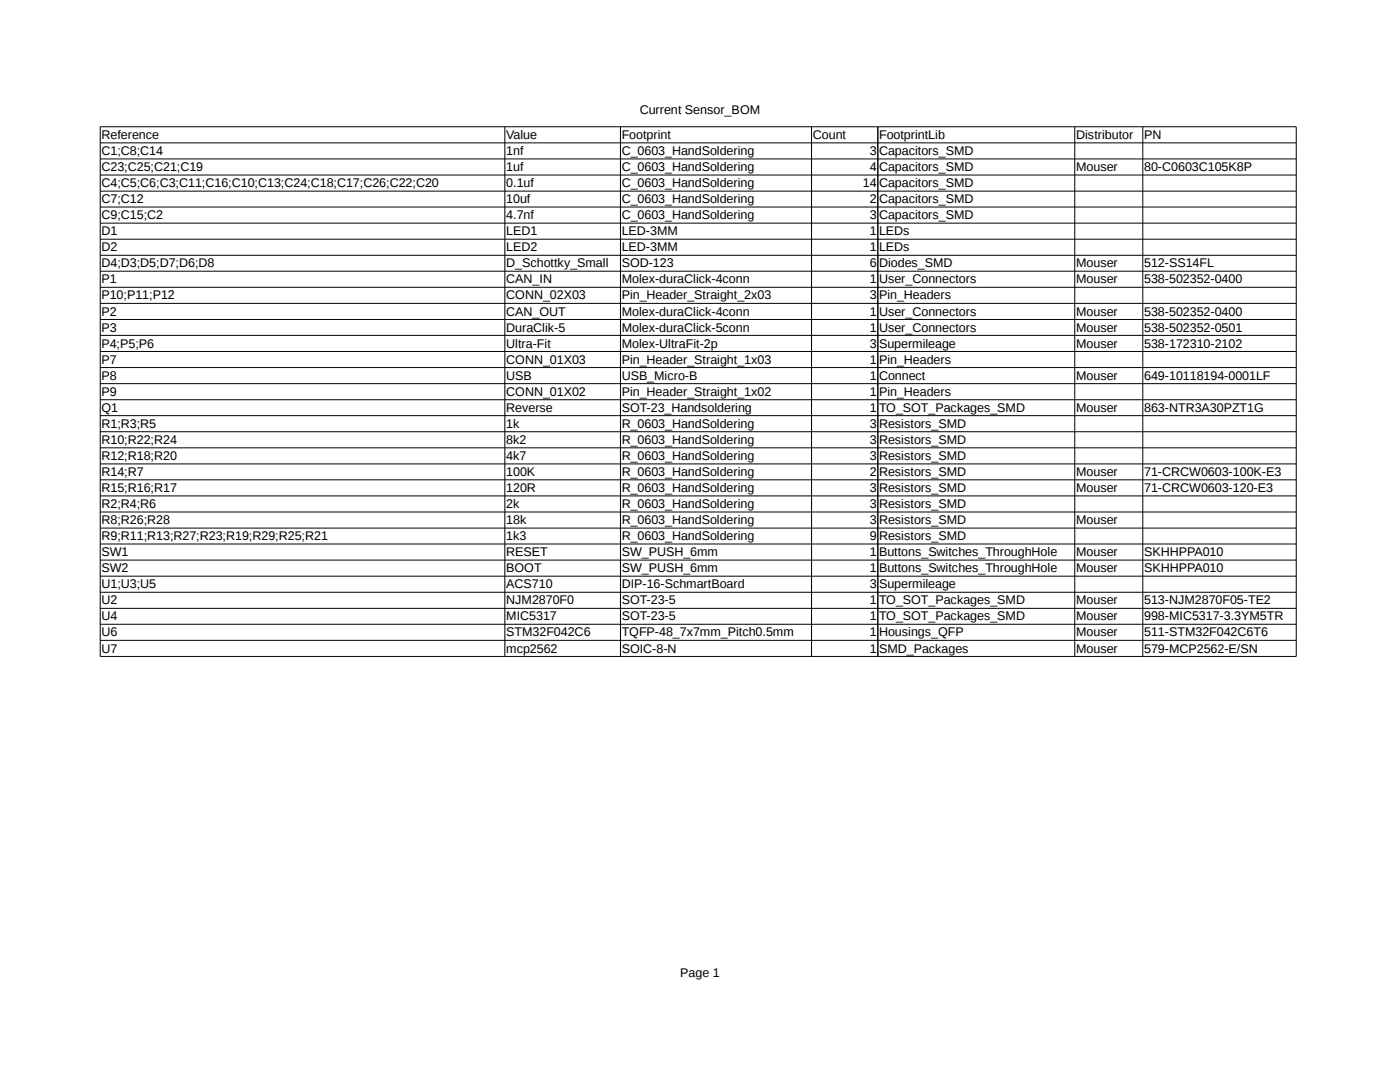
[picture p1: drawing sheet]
<svg xmlns="http://www.w3.org/2000/svg" width="279mm" height="216mm" viewBox="0 0 279 216" stroke-linecap="round" stroke-linejoin="round" font-family="sans-serif">
<defs><g id="words">
<g font-size="2.5">
<text x="127.7" y="22.6">Current Sensor_BOM</text>
<text x="20.2" y="27.7">Reference</text>
<text x="101" y="27.7">Value</text>
<text x="124.1" y="27.7">Footprint</text>
<text x="162.2" y="27.7">Count</text>
<text x="175.4" y="27.7">FootprintLib</text>
<text x="214.8" y="27.7">Distributor</text>
<text x="228.4" y="27.7">PN</text>
<text x="20.2" y="30.9">C1;C8;C14</text>
<text x="20.2" y="34.1">C23;C25;C21;C19</text>
<text x="101" y="30.9">1nf</text>
<text x="101" y="34.1">1uf</text>
<text x="124.1" y="30.9">C_0603_HandSoldering</text>
<text x="124.1" y="34.1">C_0603_HandSoldering</text>
<text x="173.6" y="30.9">3</text>
<text x="173.6" y="34.1">4</text>
<text x="175.4" y="30.9">Capacitors_SMD</text>
<text x="175.4" y="34.1">Capacitors_SMD</text>
<text x="214.8" y="34.1">Mouser</text>
<text x="228.4" y="34.1">80-C0603C105K8P</text>
<text x="20.2" y="37.4">C4;C5;C6;C3;C11;C16;C10;C13;C24;C18;C17;C26;C22;C20</text>
<text x="20.2" y="40.5">C7;C12</text>
<text x="101" y="37.4">0.1uf</text>
<text x="101" y="40.5">10uf</text>
<text x="124.1" y="37.4">C_0603_HandSoldering</text>
<text x="124.1" y="40.5">C_0603_HandSoldering</text>
<text x="172.2" y="37.4">14</text>
<text x="173.6" y="40.5">2</text>
<text x="175.4" y="37.4">Capacitors_SMD</text>
<text x="175.4" y="40.5">Capacitors_SMD</text>
<text x="20.2" y="43.7">C9;C15;C2</text>
<text x="20.2" y="47">D1</text>
<text x="101" y="43.7">4.7nf</text>
<text x="101" y="47">LED1</text>
<text x="124.1" y="43.7">C_0603_HandSoldering</text>
<text x="124.1" y="47">LED-3MM</text>
<text x="173.6" y="43.7">3</text>
<text x="173.6" y="47">1</text>
<text x="175.4" y="43.7">Capacitors_SMD</text>
<text x="175.4" y="47">LEDs</text>
<text x="20.2" y="50.2">D2</text>
<text x="20.2" y="53.3">D4;D3;D5;D7;D6;D8</text>
<text x="101" y="50.2">LED2</text>
<text x="101" y="53.3">D_Schottky_Small</text>
<text x="124.1" y="50.2">LED-3MM</text>
<text x="124.1" y="53.3">SOD-123</text>
<text x="173.6" y="50.2">1</text>
<text x="173.6" y="53.3">6</text>
<text x="175.4" y="50.2">LEDs</text>
<text x="175.4" y="53.3">Diodes_SMD</text>
<text x="214.8" y="53.3">Mouser</text>
<text x="228.4" y="53.3">512-SS14FL</text>
<text x="20.2" y="56.6">P1</text>
<text x="20.2" y="59.8">P10;P11;P12</text>
<text x="101" y="56.6">CAN_IN</text>
<text x="101" y="59.8">CONN_02X03</text>
<text x="124.1" y="56.6">Molex-duraClick-4conn</text>
<text x="124.1" y="59.8">Pin_Header_Straight_2x03</text>
<text x="173.6" y="56.6">1</text>
<text x="173.6" y="59.8">3</text>
<text x="175.4" y="56.6">User_Connectors</text>
<text x="175.4" y="59.8">Pin_Headers</text>
<text x="214.8" y="56.6">Mouser</text>
<text x="228.4" y="56.6">538-502352-0400</text>
<text x="20.2" y="63">P2</text>
<text x="101" y="63">CAN_OUT</text>
<text x="124.1" y="63">Molex-duraClick-4conn</text>
<text x="173.6" y="63">1</text>
<text x="175.4" y="63">User_Connectors</text>
<text x="214.8" y="63">Mouser</text>
<text x="228.4" y="63">538-502352-0400</text>
<text x="20.2" y="66.2">P3</text>
<text x="20.2" y="69.4">P4;P5;P6</text>
<text x="101" y="66.2">DuraClik-5</text>
<text x="101" y="69.4">Ultra-Fit</text>
<text x="124.1" y="66.2">Molex-duraClick-5conn</text>
<text x="124.1" y="69.4">Molex-UltraFit-2p</text>
<text x="173.6" y="66.2">1</text>
<text x="173.6" y="69.4">3</text>
<text x="175.4" y="66.2">User_Connectors</text>
<text x="175.4" y="69.4">Supermileage</text>
<text x="214.8" y="66.2">Mouser</text>
<text x="214.8" y="69.4">Mouser</text>
<text x="228.4" y="66.2">538-502352-0501</text>
<text x="228.4" y="69.4">538-172310-2102</text>
<text x="20.2" y="72.6">P7</text>
<text x="20.2" y="75.8">P8</text>
<text x="101" y="72.6">CONN_01X03</text>
<text x="101" y="75.8">USB</text>
<text x="124.1" y="72.6">Pin_Header_Straight_1x03</text>
<text x="124.1" y="75.8">USB_Micro-B</text>
<text x="173.6" y="72.6">1</text>
<text x="173.6" y="75.8">1</text>
<text x="175.4" y="72.6">Pin_Headers</text>
<text x="175.4" y="75.8">Connect</text>
<text x="214.8" y="75.8">Mouser</text>
<text x="228.4" y="75.8">649-10118194-0001LF</text>
<text x="20.2" y="79">P9</text>
<text x="20.2" y="82.2">Q1</text>
<text x="101" y="79">CONN_01X02</text>
<text x="101" y="82.2">Reverse</text>
<text x="124.1" y="79">Pin_Header_Straight_1x02</text>
<text x="124.1" y="82.2">SOT-23_Handsoldering</text>
<text x="173.6" y="79">1</text>
<text x="173.6" y="82.2">1</text>
<text x="175.4" y="79">Pin_Headers</text>
<text x="175.4" y="82.2">TO_SOT_Packages_SMD</text>
<text x="214.8" y="82.2">Mouser</text>
<text x="228.4" y="82.2">863-NTR3A30PZT1G</text>
<text x="20.2" y="85.4">R1;R3;R5</text>
<text x="20.2" y="88.6">R10;R22;R24</text>
<text x="101" y="85.4">1k</text>
<text x="101" y="88.6">8k2</text>
<text x="124.1" y="85.4">R_0603_HandSoldering</text>
<text x="124.1" y="88.6">R_0603_HandSoldering</text>
<text x="173.6" y="85.4">3</text>
<text x="173.6" y="88.6">3</text>
<text x="175.4" y="85.4">Resistors_SMD</text>
<text x="175.4" y="88.6">Resistors_SMD</text>
<text x="20.2" y="91.8">R12;R18;R20</text>
<text x="20.2" y="95">R14;R7</text>
<text x="101" y="91.8">4k7</text>
<text x="101" y="95">100K</text>
<text x="124.1" y="91.8">R_0603_HandSoldering</text>
<text x="124.1" y="95">R_0603_HandSoldering</text>
<text x="173.6" y="91.8">3</text>
<text x="173.6" y="95">2</text>
<text x="175.4" y="91.8">Resistors_SMD</text>
<text x="175.4" y="95">Resistors_SMD</text>
<text x="214.8" y="95">Mouser</text>
<text x="228.4" y="95">71-CRCW0603-100K-E3</text>
<text x="20.2" y="98.2">R15;R16;R17</text>
<text x="20.2" y="101.4">R2;R4;R6</text>
<text x="101" y="98.2">120R</text>
<text x="101" y="101.4">2k</text>
<text x="124.1" y="98.2">R_0603_HandSoldering</text>
<text x="124.1" y="101.4">R_0603_HandSoldering</text>
<text x="173.6" y="98.2">3</text>
<text x="173.6" y="101.4">3</text>
<text x="175.4" y="98.2">Resistors_SMD</text>
<text x="175.4" y="101.4">Resistors_SMD</text>
<text x="214.8" y="98.2">Mouser</text>
<text x="228.4" y="98.2">71-CRCW0603-120-E3</text>
<text x="20.2" y="104.6">R8;R26;R28</text>
<text x="20.2" y="107.8">R9;R11;R13;R27;R23;R19;R29;R25;R21</text>
<text x="101" y="104.6">18k</text>
<text x="101" y="107.8">1k3</text>
<text x="124.1" y="104.6">R_0603_HandSoldering</text>
<text x="124.1" y="107.8">R_0603_HandSoldering</text>
<text x="173.6" y="104.6">3</text>
<text x="173.6" y="107.8">9</text>
<text x="175.4" y="104.6">Resistors_SMD</text>
<text x="175.4" y="107.8">Resistors_SMD</text>
<text x="214.8" y="104.6">Mouser</text>
<text x="20.2" y="111">SW1</text>
<text x="101" y="111">RESET</text>
<text x="124.1" y="111">SW_PUSH_6mm</text>
<text x="173.6" y="111">1</text>
<text x="175.4" y="111">Buttons_Switches_ThroughHole</text>
<text x="214.8" y="111">Mouser</text>
<text x="228.4" y="111">SKHHPPA010</text>
<text x="20.2" y="114.2">SW2</text>
<text x="20.2" y="117.4">U1;U3;U5</text>
<text x="101" y="114.2">BOOT</text>
<text x="101" y="117.4">ACS710</text>
<text x="124.1" y="114.2">SW_PUSH_6mm</text>
<text x="124.1" y="117.4">DIP-16-SchmartBoard</text>
<text x="173.6" y="114.2">1</text>
<text x="173.6" y="117.4">3</text>
<text x="175.4" y="114.2">Buttons_Switches_ThroughHole</text>
<text x="175.4" y="117.4">Supermileage</text>
<text x="214.8" y="114.2">Mouser</text>
<text x="228.4" y="114.2">SKHHPPA010</text>
<text x="20.2" y="120.6">U2</text>
<text x="20.2" y="123.8">U4</text>
<text x="101" y="120.6">NJM2870F0</text>
<text x="101" y="123.8">MIC5317</text>
<text x="124.1" y="120.6">SOT-23-5</text>
<text x="124.1" y="123.8">SOT-23-5</text>
<text x="173.6" y="120.6">1</text>
<text x="173.6" y="123.8">1</text>
<text x="175.4" y="120.6">TO_SOT_Packages_SMD</text>
<text x="175.4" y="123.8">TO_SOT_Packages_SMD</text>
<text x="214.8" y="120.6">Mouser</text>
<text x="214.8" y="123.8">Mouser</text>
<text x="228.4" y="120.6">513-NJM2870F05-TE2</text>
<text x="228.4" y="123.8">998-MIC5317-3.3YM5TR</text>
<text x="20.2" y="127">U6</text>
<text x="20.2" y="130.2">U7</text>
<text x="101" y="127">STM32F042C6</text>
<text x="101" y="130.2">mcp2562</text>
<text x="124.1" y="127">TQFP-48_7x7mm_Pitch0.5mm</text>
<text x="124.1" y="130.2">SOIC-8-N</text>
<text x="173.6" y="127">1</text>
<text x="173.6" y="130.2">1</text>
<text x="175.4" y="127">Housings_QFP</text>
<text x="175.4" y="130.2">SMD_Packages</text>
<text x="214.8" y="127">Mouser</text>
<text x="214.8" y="130.2">Mouser</text>
<text x="228.4" y="127">511-STM32F042C6T6</text>
<text x="228.4" y="130.2">579-MCP2562-E/SN</text>
<text x="135.7" y="195">Page 1</text>
</g>
</g></defs>
<g fill="none" stroke="#000" stroke-width=".2">
<path d="M20 25.3h238.7v105.7h-238.7zM20 28.5h238.7M20 31.7h238.7M20 34.9h238.7M20 38.1h238.7M100.8 25.3v105.7M123.8 25.3v105.7M162 25.3v105.7M175.2 25.3v105.7M214.5 25.3v105.7M228.1 25.3v105.7M20 41.3h238.7"/>
<path d="M20 44.5h238.7M20 47.7h238.7M20 50.9h238.7M20 54.1h238.7M20 57.3h238.7M20 60.5h238.7M20 63.7h238.7M20 66.9h238.7M20 70.1h238.7M20 73.3h238.7M20 76.6h238.7M20 79.8h238.7"/>
<path d="M20 82.9h238.7M20 86.1h238.7M20 89.4h238.7M20 92.6h238.7M20 95.7h238.7M20 99h238.7M20 102.2h238.7M20 105.4h238.7M20 108.5h238.7M20 111.8h238.7M20 115h238.7M20 118.2h238.7"/>
<path d="M20 121.4h238.7M20 124.6h238.7M20 127.8h238.7"/>
</g>
<use href="#words"/>
</svg>
